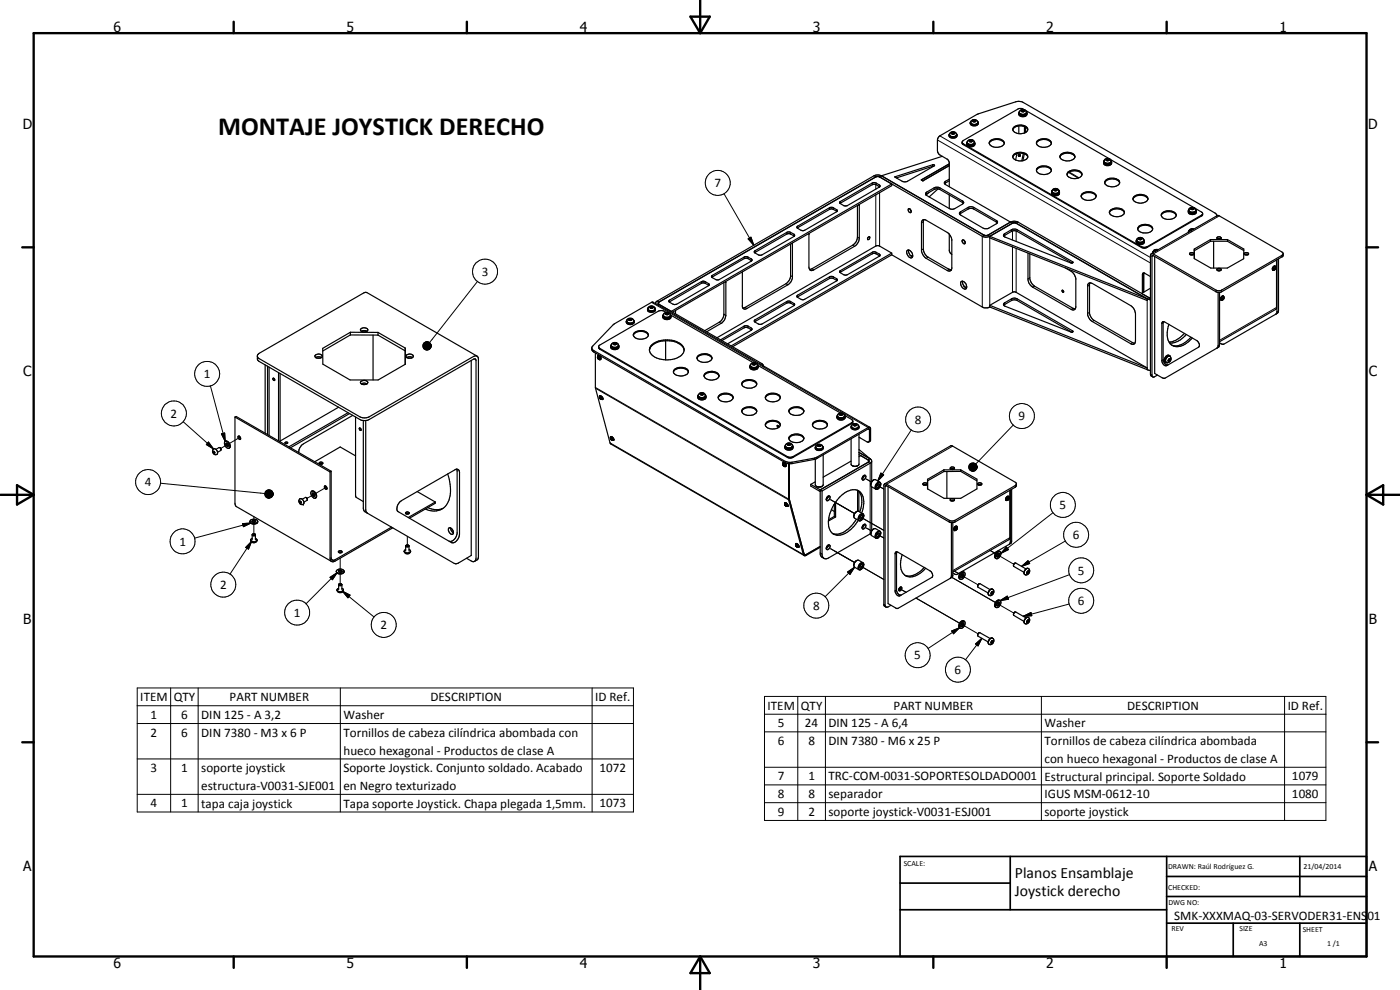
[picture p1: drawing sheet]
<svg xmlns="http://www.w3.org/2000/svg" width="420mm" height="297mm" viewBox="0 0 420 297" stroke-linecap="round" stroke-linejoin="round" font-family="sans-serif">
<defs><g id="words">
<text font-size="7.9" x="65.5" y="40.4">MONTAJE JOYSTICK DERECHO</text>
<g font-size="4.7">
<text x="304.6" y="263.5">Planos Ensamblaje</text>
<text x="304.6" y="268.9">Joystick derecho</text>
</g>
<g font-size="4.2">
<text x="34" y="9.6">6</text>
<text x="104" y="9.6">5</text>
<text x="174" y="9.6">4</text>
<text x="244" y="9.6">3</text>
<text x="314" y="9.6">2</text>
<text x="384" y="9.6">1</text>
<text x="6.8" y="38.7">D</text>
<text x="410.6" y="38.7">D</text>
<text x="7" y="112.9">C</text>
<text x="410.8" y="112.9">C</text>
<text x="7" y="187.1">B</text>
<text x="410.8" y="187.1">B</text>
<text x="7" y="261.4">A</text>
<text x="410.8" y="261.4">A</text>
<text x="34" y="290.4">6</text>
<text x="104" y="290.4">5</text>
<text x="174" y="290.4">4</text>
<text x="244" y="290.4">3</text>
<text x="314" y="290.4">2</text>
<text x="384" y="290.4">1</text>
</g>
<g font-size="3.9">
<text x="214.4" y="56.2">7</text>
<text x="144.6" y="82.8">3</text>
<text x="61.2" y="113.5">1</text>
<text x="51.2" y="125.3">2</text>
<text x="274.6" y="127.2">8</text>
<text x="305.7" y="126.1">9</text>
<text x="43.5" y="145.9">4</text>
<text x="318" y="152.8">5</text>
<text x="322" y="161.7">6</text>
<text x="53.8" y="163.7">1</text>
<text x="323.5" y="172.4">5</text>
<text x="66" y="176.7">2</text>
<text x="88.2" y="185.1">1</text>
<text x="244" y="183">8</text>
<text x="323.5" y="181.5">6</text>
<text x="114.2" y="188.8">2</text>
<text x="274.4" y="197.9">5</text>
<text x="286.5" y="202.2">6</text>
<text x="42.1" y="210.4">ITEM</text>
<text x="45.2" y="215.7">1</text>
<text x="52.1" y="210.4">QTY</text>
<text x="54.3" y="215.7">6</text>
<text x="60.4" y="215.7">DIN 125 - A 3,2</text>
<text x="68.9" y="210.4">PART NUMBER</text>
<text x="103.1" y="215.8">Washer</text>
<text x="129.2" y="210.4">DESCRIPTION</text>
<text x="178.6" y="210.4">ID Ref.</text>
<text x="230.3" y="212.9">ITEM</text>
<text x="240.4" y="212.9">QTY</text>
<text x="268.2" y="212.9">PART NUMBER</text>
<text x="338.3" y="212.9">DESCRIPTION</text>
<text x="386.5" y="213">ID Ref.</text>
<text x="45.2" y="221">2</text>
<text x="54.3" y="221">6</text>
<text x="60.4" y="221">DIN 7380 - M3 x 6 P</text>
<text x="103.1" y="221.1">Tornillos de cabeza cilíndrica abombada con</text>
<text x="233.4" y="218.2">5</text>
<text x="241.6" y="218.2">24</text>
<text x="248.7" y="218.2">DIN 125 - A 6,4</text>
<text x="313.4" y="218.3">Washer</text>
<text x="103.1" y="226.4">hueco hexagonal - Productos de clase A</text>
<text x="233.4" y="223.5">6</text>
<text x="242.6" y="223.5">8</text>
<text x="248.7" y="223.5">DIN 7380 - M6 x 25 P</text>
<text x="313.4" y="223.6">Tornillos de cabeza cilíndrica abombada</text>
<text x="45.2" y="231.6">3</text>
<text x="54.3" y="231.6">1</text>
<text x="60.4" y="231.7">soporte joystick</text>
<text x="103.1" y="231.7">Soporte Joystick. Conjunto soldado. Acabado</text>
<text x="179.9" y="231.6">1072</text>
<text x="313.4" y="228.9">con hueco hexagonal - Productos de clase A</text>
<text x="60.4" y="237">estructura-V0031-SJE001</text>
<text x="103.1" y="237">en Negro texturizado</text>
<text x="233.4" y="234.1">7</text>
<text x="233.4" y="239.4">8</text>
<text x="242.6" y="234.1">1</text>
<text x="242.6" y="239.4">8</text>
<text x="248.7" y="234.1">TRC-COM-0031-SOPORTESOLDADO001</text>
<text x="248.7" y="239.5">separador</text>
<text x="313.4" y="234.2">Estructural principal. Soporte Soldado</text>
<text x="313.4" y="239.4">IGUS MSM-0612-10</text>
<text x="387.7" y="234.1">1079</text>
<text x="387.7" y="239.4">1080</text>
<text x="45.2" y="242.2">4</text>
<text x="54.3" y="242.2">1</text>
<text x="60.4" y="242.3">tapa caja joystick</text>
<text x="103.1" y="242.3">Tapa soporte Joystick. Chapa plegada 1,5mm.</text>
<text x="179.9" y="242.2">1073</text>
<text x="233.4" y="244.8">9</text>
<text x="242.6" y="244.8">2</text>
<text x="248.7" y="244.9">soporte joystick-V0031-ESJ001</text>
<text x="313.4" y="244.9">soporte joystick</text>
<text x="352.4" y="276">SMK-XXXMAQ-03-SERVODER31-ENS01</text>
</g>
<g font-size="2.4">
<text x="271.2" y="259.7">SCALE:</text>
<text x="350.6" y="260.8">DRAWN: Raúl Rodríguez G.</text>
<text x="391.2" y="260.6">21/04/2014</text>
<text x="350.6" y="267">CHECKED:</text>
<text x="350.6" y="271.4">DWG NO:</text>
<text x="351.6" y="279.3">REV</text>
<text x="372" y="279.4">SIZE</text>
<text x="391" y="279.6">SHEET</text>
<text x="377.9" y="283.8">A3</text>
<text x="398.3" y="283.8">1 /1</text>
</g>
</g></defs>
<g fill="none" stroke="#000" stroke-width=".3">
<path d="M285.5 39.8l.7-.1 .3 .2a.57 .57 0 0 1-.5 .4 .57 .57 0 0 1-.5-.4zM291.3 36.7a1.2 1.2 0 0 0 2.1 0M292 36.1l.6-.1 .3 .2a.56 .56 0 0 1-.5 .4 .56 .56 0 0 1-.5-.4zM305.9 33.7a1.21 1.21 0 0 0 2.1 0M306.5 33.1a.58 .58 0 0 1 1 .3l-.7 .2zM217.3 58.1l8.9 15.5M261.8 54.9v.5M262.3 52.7l.5 .4M262.8 55.4v1.4M262.8 58.5v15.3M262.9 54.9v.5M263.9 55.5v.5"/>
<path d="M264 56v.1M264 57.8v16M264.5 52.7l-.5 .4M278.1 57.7v.5M279.9 49.4v.5M280.4 56.3v.6M281.3 42l64 36.9M282.1 56.3v.6M282.1 40.8l63.2 36.5M283.7 54.4v.5M285 40.4a1.18 1.18 0 0 0 2.1 0M289.1 43.1v.3"/>
<path d="M290.3 42.7a1.18 1.18 0 0 0 2.1 0M290.9 42.2a.61 .61 0 0 1 1 .2 .61 .61 0 0 1-1.1-.2zM306 46.3l.3 .3-.2 .3M315.8 57.4a1.2 1.2 0 0 0 2 0M316.3 56.8a.53 .53 0 0 1 .6-.2 .53 .53 0 0 1 .4 .5l-.7 .2-.3-.2zM320.7 51.7l2.8 1.7M320.9 51.6l2.9 1.7M331.4 48.4a1.2 1.2 0 0 0 2 0M331.9 47.8a.5 .5 0 0 1 .6-.2 .5 .5 0 0 1 .4 .5l-.7 .2-.3-.2zM223.3 77.1v.5M224.5 77.1v.5M224.5 71.7l.9-.5 .8 2.4z"/>
<path d="M225.5 77.7v.5M226.6 75.2v.5M236.1 69.7v.5M237.3 69.7v.5M237.6 73.1l.2 .1M238.3 70.3v.5M239.4 67.9v.4M249 62.3v.5M250.1 62.3v.5M251.1 62.9v.5M252.2 60.5v.5M255.9 73.6l.5 .3"/>
<path d="M257.3 71.1l.6 .4M257.6 61.5l.3 .1M261.8 75.7v.5M262.9 75.7v.5M263.9 76.2v.5M277.1 66.5l-.5 .4M277.1 74.7l-.5 .4M278.5 77.2l-.6 .3M288.3 63.5v.6M288.8 60.3v.4M290.5 62.2v.5M292.3 62.2v.5"/>
<path d="M295.3 70.6l-.5 .3v21.2M296.5 70.6l.5 .3v21.2M299 66.2v.4M301.5 70.1v.5M303.3 66.6l.6 .4M303.6 68.9v.5M303.9 69.3v2.7M303.9 74.1v13.6M305 69.3v3.1M305 74.5v13.2M305.3 68.9v.5M305.5 66.6l-.5 .4"/>
<path d="M321.9 78.5v.4M341.2 72.1a1.18 1.18 0 0 0 2 0M341.7 71.5a.52 .52 0 0 1 .6-.2 .52 .52 0 0 1 .3 .5l-.8 .1zM342.5 74v.3M344.2 74v.3M346.1 75.6v.2M346.1 76.7l-.4 .2M347.5 75h-.8l-.1 .2 .1 .2M356.8 63a1.21 1.21 0 0 0 2.1 0M356.8 69.5h.1M356.8 69.5l.1 .1M357.3 62.5a.51 .51 0 0 1 .6-.2 .51 .51 0 0 1 .4 .5l-.8 .1z"/>
<path d="M358.2 68.8a.45 .45 0 0 0-.6-.1 .45 .45 0 0 0-.1 .6M360.6 64.6v.2M365.9 64.8l-19.8 11.4M384.7 76.6v.5M143.3 84.5l-14.4 18.3M188.1 96.3a1.18 1.18 0 0 0 2.1 0M188.7 95.8l.2-.2a.41 .41 0 0 1 .5 0 .41 .41 0 0 1 .1 .5h-.7zM194.5 92.6a1.16 1.16 0 0 0 2 0M195.1 92h.8l.1 .3a.65 .65 0 0 1-1-.1zM195.5 90.7l65.1 37.6M197.2 90.3l.6 .3M197.8 91.3l-.4 .2"/>
<path d="M199.1 94.5a1.18 1.18 0 0 0 1 .7 1.18 1.18 0 0 0 1.1-.7M199.8 93.9l.8 .1a.49 .49 0 0 1-.5 .4 .49 .49 0 0 1-.4-.4zM200.9 90v.6M210.5 84.5v.5M211.7 84.5v.5M212.6 85.1v.5M213.8 82.6v.5M215.8 96.7l.6 .3M217.2 94.3l.6 .3M217.5 84.6l.3 .2M223.3 97.8v.5M223.6 92.2l.6 .3"/>
<path d="M224.5 97.8v.5M225.5 98.4v.5M226.6 96v.5M235.9 85.1l.5 .4M236.1 90.5v.4M237.3 82.7l.5 .3M237.3 90.5v.4M238.3 91.1v.4M239.4 88.6v.5M243.7 80.6l.5 .4M249 83.1v.5M250.1 83.1v.5"/>
<path d="M251.1 83.6v.5M252.2 81.2v.5M284.8 80.8l-.5 .4M301.5 90.8v.6M303.6 89.7v.5M305.3 89.7v.5M309.1 83.4l-.6 .3M310.5 85.9l-.6 .2M321.9 99.3v.3M322 92.5l-.5 .3M327 85.6l-.6 .3M327 93.7l-.6 .3"/>
<path d="M328.4 96.1l-.6 .4M343.2 82.2l-.4 .2M344.8 89.3l-.5 .4v21.2M349.1 96.9l-.4 .2M364.9 87v.5M366.6 87v.5M367.1 89a.66 .66 0 0 0-.5 1M382.6 80.4h.2l-.2 .5zM382.7 80l-.6 .3v.7M383.1 92.2l-17.1 9.9M383.7 93.3l-.5 .2M63.1 115.8l4.5 16.7"/>
<path d="M126.9 103.6l2.5 .2-2.5 .1zM126.9 103.9l2.5-.1-2.5 .4zM126.9 103.8h2.5M126.9 103.4l2.5 .4-2.5-.2zM126.9 104.2l2.5-.4-2.3 .6zM127.1 103.1l2.3 .7-2.5-.4zM127.1 104.4l2.3-.6-2.2 .8zM127.2 102.9l.3-.2 1.9 1.1zM127.2 102.9l2.2 .9-2.3-.7zM127.2 104.6l2.2-.8-1.9 1zM127.5 102.7l.2-.1 1.7 1.2zM127.5 104.8l1.9-1-1.7 1.1z"/>
<path d="M127.7 102.6l.2-.1 1.5 1.3zM127.7 104.9l1.7-1.1-1.5 1.2zM127.9 102.5h.3l1.2 1.3zM127.9 105l1.5-1.2-1.2 1.2zM128.2 102.5l.3 .1 .9 1.2zM128.5 102.6l.2 .1 .7 1.1zM128.7 102.7l.7 1.1zM128.9 102.8l.5 1zM129.1 103l.3 .8zM129.3 103.3l.1 .5zM129.4 103.8l-.9 1.2h-.3zM129.4 103.8l-.7 1.1-.2 .1z"/>
<path d="M129.4 103.8l-.7 1.1zM129.4 103.8l-.5 .9zM129.4 103.8l-.3 .7zM129.4 103.8l-.1 .5zM129.4 103.8v.3zM178.2 105.2v.4M178.7 116.2l58 33.5M178.7 116.5l58 33.5M179.4 107.2a.26 .26 0 0 1 .3 .2 .26 .26 0 0 1-.1 .3zM179.5 106.8l.6 .3v.7M180 104.5v.3M180 118.9l.5 .3 .3 .6"/>
<path d="M180.3 119.7v.1M180.4 119.6v.1M180.4 119.7l-.1 .1M180.4 119.6l-.4-.3 .3 .4M183.5 103.6a1.22 1.22 0 0 0 2.1 0M184.1 102.9l.9 .1a.49 .49 0 0 1-.5 .5 .49 .49 0 0 1-.4-.5zM209.6 118.7a1.21 1.21 0 0 0 2.1 0M210.1 118.1a.59 .59 0 0 1 1 .3l-.6 .1-.3-.1zM211.1 118.4h.1M225.2 109.6a1.18 1.18 0 0 0 2.1 0M225.8 109.1l.6-.2 .4 .3-.2 .3h-.5zM228.6 109.1l-.4 .2"/>
<path d="M339.9 102.8l-.6 .3M345.3 112.3l.4 .2M349.1 107.9l-.4 .3M350.7 107.8l.4-.2 .2 .1-.5 .8-.2-.1zM351.1 106.9a1.17 1.17 0 0 0-1.1 1.8M366 103.5l-.4 .2M55 126.5l9.1 8.2M62.6 132.6l1.5 2.1-2.2-1.3zM66.5 130.2l.9-.3 .2 2.6zM68.4 133.3l-2.2 1.2M71.8 131.3l-2.9 1.8M183.1 132.9l58 33.5"/>
<path d="M183.2 131.6l.5 .4zM183.3 131.2a.8 .8 0 0 1 .8 .8M235 139.3h.2l.2 .4h-.3zM235.1 138.9l.6 .3v.7M235.7 138.4v.4M235.7 133.7a1.15 1.15 0 0 0 1.1 .7 1.15 1.15 0 0 0 1-.7M236.3 137v.2M236.3 133.2v.1M236.4 133.1l.5-.1a.35 .35 0 0 1 .4 .4 .35 .35 0 0 1-.5 .2l-.5-.1zM237.7 138.7v.4M238 137v.2M244.4 137.5v.3"/>
<path d="M244.8 134.1a1.22 1.22 0 0 0 2.1 0M245.2 137.2v.3M245.4 133.5l.7-.1 .3 .4a.68 .68 0 0 1-1.1-.1zM251.4 124.7v.1a1.35 1.35 0 0 0 2 0v-.1M251.9 124.2a.46 .46 0 0 1 .6-.3 .46 .46 0 0 1 .2 .7l-.7-.1zM255.6 127.9a1.15 1.15 0 0 0 1 .6 1.15 1.15 0 0 0 1-.6M255.6 126.8v.3M256.1 127.4a.53 .53 0 0 1 .6-.2 .53 .53 0 0 1 .4 .4 .55 .55 0 0 1-.6 .2 .55 .55 0 0 1-.4-.4zM260.6 138.7l.5 .3v21.2M260.6 128.7l.3 .2M261.1 137.7l-.5 .3M261.3 132l-.4 .2"/>
<path d="M273.5 129l-10.1 15.3M285.9 133.9l-19.8 11.4M290.7 140l2.5 .1-2.5 .2zM290.8 139.7l2.4 .4-2.5-.1zM290.9 139.5l2.3 .6-2.4-.4zM291 139.3l.3-.2 1.9 1zM291 139.3l2.2 .8-2.3-.6zM291.3 139.1l.2-.1 1.7 1.1zM291.5 139l.2-.1 1.5 1.2zM291.7 138.9h.3l1.2 1.2zM292 138.9h.3l.9 1.2zM292.3 138.9l.9 1.2z"/>
<path d="M292.6 139.1l.6 1zM292.8 139.2l.4 .9zM292.9 139.4l.3 .7zM293.1 139.6l.1 .5zM304.1 127.5l-11.3 11.7M48.2 145l31.2 3.1M72.8 157.1l2.5-.2-2.2 1.1zM75.3 156.9l-16.9 4.6M76.2 155v1.8M76.2 157.3v3.1M79.4 148.1l2.5 .1-2.5 .1zM79.4 148.3l2.5-.1-2.4 .4z"/>
<path d="M79.4 148.2h2.5M79.5 147.8l2.4 .4-2.5-.1zM79.5 148.6l2.4-.4-2.3 .6zM79.6 147.6l2.3 .6-2.4-.4zM79.6 148.8l2.3-.6-2.1 .9zM79.8 147.4l.2-.2 1.9 1zM79.8 147.4l2.1 .8-2.3-.6zM79.8 149.1l2.1-.9-1.9 1.1zM80 147.2l.2-.1 1.7 1.1zM80 149.3l1.9-1.1-1.7 1.2zM80.2 147.1l.3-.1 1.4 1.2zM80.2 149.4l1.7-1.2-1.4 1.3z"/>
<path d="M80.5 147h.3l1.1 1.2zM80.5 149.5l1.4-1.3-1.1 1.3zM80.8 147h.3l.8 1.2zM81.1 147l.2 .1 .6 1.1zM81.3 147.1l.6 1.1zM81.5 147.2l.4 1zM81.7 147.4l.2 .8zM81.8 147.7l.1 .5zM81.9 148.2l-.8 1.2-.3 .1zM81.9 148.2l-.6 1.1-.2 .1zM81.9 148.2l-.6 1.1zM81.9 148.2l-.4 .9z"/>
<path d="M81.9 148.2l-.2 .8zM81.9 148.2l-.1 .6zM81.9 148.2v.3zM94.3 148.3l-2.2 1.2M97.7 146.3l-2.9 1.7M235.5 151.4l.5 .4zM235.6 151l.5 .3 .2 .5M249.2 149.9l7.3 4.2-6-3.5M258.1 155.1l7.1 4M260 143.7l1.6 1M260 158.4l1.6 .9M260 158.5l1.6 .8"/>
<path d="M260 143.8l1.6 .9M261.3 159.1l.3 .2M261.3 144.4l.3 .3M263.2 145.6l2 1.1M264.4 141.9l.8 .6-1.8 1.8zM266.1 145.8l-.5 .2M284.9 156.1v.5M286.6 156.1v.5M287.1 158.1a.64 .64 0 0 0-.6 .9M290.7 140.3l2.5-.2-2.4 .4zM290.7 140.1h2.5M290.8 140.5l2.4-.4-2.3 .7z"/>
<path d="M290.9 140.8l2.3-.7-2.2 .9zM291 141l2.2-.9-1.9 1.1zM291.3 141.2l1.9-1.1-1.7 1.2zM291.5 141.3l1.7-1.2-1.5 1.3zM291.7 141.4l1.5-1.3-1.2 1.3zM293.2 140.1l-.9 1.3h-.3zM293.2 140.1l-.6 1.2-.3 .1zM293.2 140.1l-.6 1.2zM293.2 140.1l-.4 1zM293.2 140.1l-.3 .8zM293.2 140.1l-.1 .6zM293.2 140.1v.3z"/>
<path d="M302.5 149.5h.3l-.3 .4zM302.7 149.1a.64 .64 0 0 0-.6 .3 .64 .64 0 0 0 0 .7M304.7 145.7v.5M316 153.8l-15.6 12.2M75.5 162.4l-.9 2.4-.9-.5zM75.5 162.4l-6.5 9.9M99 173.2l2.2-1.4-1.4 2.1zM101.2 171.8l-9.3 9.3M102.1 167.5v4.2M102.1 172.2v3.2M102.8 177.4l2.3 1.2-.7 .8zM102.8 177.4l9.5 7.7"/>
<path d="M122.2 160.9v2.8M238.8 163.7h.1M238.8 163.2a.84 .84 0 0 1 .8 .9M238.9 163.6l.3 .5zM246.2 165.9l.5 .3M249.2 164.6l7.3 4.2-7.2-4.2M254.4 171.6l2.1-1.4-1.4 2.1zM256.5 170.2l-8.9 8.9M258.1 169.8l7.1 4.1M263.2 160.3l2 1.1M269.1 177l-.5 .2M269.1 165.9l-.5 .3"/>
<path d="M269.9 176.5l2 1.2zM286 172.5l-.5 .3M286.4 171.4l1.6 .9M288.3 174.8l-2.6-1.6 13 7.6M288.7 172.7l-.2-.1 5 2.9M297.1 165.1l1.6 1M297.5 177.7l.4-.3 .2 .3-.5 .7-.2-.1zM297.9 176.8a1.19 1.19 0 0 0-1 1.8M299.4 166.5l-.2-.1 5 2.9M302 164.1l.7 .8-2.3 1.1zM303.1 161.3l-17.1 9.9M303.6 162.3l-.4 .3"/>
<path d="M306.6 169.9l1.9-1.7 .5 .9zM308.3 171.5l.2-.2a.42 .42 0 0 1 .4 .4 .42 .42 0 0 1-.3 .4h-.5zM308.6 170.6a1.18 1.18 0 0 0-1 1.8M319.7 162.3l-13.1 7.6M321 172.4l-20.9 7.8M265.2 181.4l.4 .2M277.6 181l-2.7-1.5 13.1 7.5M285.6 189.3l2.4-1-1.8 1.9zM288 188.3l-9.5 6.3M288.7 187.4l-.2-.2 5 3M292.8 193.2l1.9-1.7-1.2 2.3zM294.7 191.5l-4.9 6.5"/>
<path d="M297.5 192.4l.4-.2 .2 .1-.3 .7h-.4zM297.9 191.5a1.18 1.18 0 0 0-1 1.8M299.4 181.2l-.2-.1 5 2.8M300.1 180.2l2.2-1.3 .4 .9zM307.1 184.9l2.3-1.1 .3 .9zM308.3 186.2l.2-.2a.42 .42 0 0 1 .4 .4 .42 .42 0 0 1-.3 .4h-.5zM308.6 185.3a1.21 1.21 0 0 0-1 1.8M320.9 181.2l-13.8 3.7M41.2 206.4h148.9v37.2h-148.9zM41.2 211.8h148.9M41.2 217.1h148.9M51.2 206.4v37.2"/>
<path d="M59.5 206.4v37.2M102.1 206.4v37.2M177.7 206.4v37.2M229.4 209h168.5v37.2h-168.5zM229.4 214.3h168.5M229.4 219.6h168.5M239.4 209v37.2M247.7 209v37.2M312.5 209v37.2M385.5 209v37.2M41.2 227.7h148.9M41.2 238.3h148.9"/>
<path d="M229.4 230.2h168.5M229.4 235.5h168.5M229.4 240.8h168.5"/>
<circle cx="215.4" cy="54.9" r="3.7"/>
<circle cx="145.6" cy="81.5" r="3.8"/>
<circle cx="367" cy="89.6" r=".25"/>
<circle cx="62.1" cy="112.2" r="3.7"/>
<circle cx="52.2" cy="124.1" r="3.7"/>
<circle cx="275.5" cy="125.9" r="3.8"/>
<circle cx="306.7" cy="124.8" r="3.7"/>
<circle cx="44.4" cy="144.6" r="3.8"/>
<circle cx="287" cy="158.7" r=".25"/>
<circle cx="319" cy="151.5" r="3.7"/>
<circle cx="54.8" cy="162.4" r="3.8"/>
<circle cx="67" cy="175.4" r="3.8"/>
<circle cx="323" cy="160.5" r="3.8"/>
<circle cx="324.5" cy="171.1" r="3.8"/>
<circle cx="89.2" cy="183.8" r="3.8"/>
<circle cx="115.2" cy="187.5" r="3.8"/>
<circle cx="245" cy="181.7" r="3.8"/>
<circle cx="275.4" cy="196.6" r="3.7"/>
<circle cx="324.5" cy="180.3" r="3.8"/>
<circle cx="287.5" cy="200.9" r="3.8"/>
</g>
<g fill="none" stroke="#000" stroke-width=".35">
<path d="M285.2 39.8a.98 .98 0 0 1 1.3-.2 .98 .98 0 0 1 .3 1.3l-.3 .2a.92 .92 0 0 1-1.1-.1 .92 .92 0 0 1-.3-1zM285.7 39.8l-.1 .2 .7 .1M285.7 39.8v.3M286.2 39.7l.3 .2-.2 .2M286.2 39.7l-.5 .1M286.2 39.7v.3M291.2 36.9a1.43 1.43 0 0 0 2.4 0M291.4 36.5a1.13 1.13 0 0 1 1-.6 1.13 1.13 0 0 1 1 .6M291.4 36.5a.69 .69 0 0 0 .7 .9l1.1-.2 .2-.7M291.4 36.4l-.2 .5M292 36.1v.3M292.5 36v.4"/>
<path d="M292.5 36l.3 .2-.1 .3-.8-.1 .1-.3M292.5 36l-.5 .1M292.5 36.4h-.4M292.5 36.4l.1 .1M293.4 36.4a.95 .95 0 0 1-.1 1.2 .95 .95 0 0 1-1.2 .2l-.8-.4-.1-.6M304 38.9a2.65 2.65 0 0 1 4.4 0M305.8 37.8v2.3M305.8 34.1l.3 .4M305.8 34v.1M305.8 33.9l.8 .6 1-.1 .6-.5M306 33.4l-.2 .7 .3 .4M306 33.4a1.2 1.2 0 0 1 1.5-.5l.5 .5"/>
<path d="M306 33.4a.71 .71 0 0 0 .7 1M306.1 34.5l.6 .3 1.2-.3M306.1 34.5l.2 .1M306.9 33l-.4 .2 .2 .2 .4 .1 .3-.2-.1-.2M306.9 33l.4 .1M306.9 33.4h-.2M306.9 33v.4M307.3 33.1v.3h-.4M307.5 38v1.9M307.5 39.9l-1.8 .2M307.5 33a1.75 1.75 0 0 0-2.1-.2l-16.3 9.4-.4 .4v.5l54.3 31.3 1.2-.1 16.6-9.6 .1-.2-.1-.8-2.3-1.3M307.7 33.1l25.3 14.6"/>
<path d="M307.8 39.8a1.14 1.14 0 0 0 .6-1.3 1.14 1.14 0 0 0-1.2-.9 2.48 2.48 0 0 0-3.3 1.3 1.86 1.86 0 0 0 1.8 1.2M307.8 39.8l-.3 .1M307.8 38.1v1.7M307.9 34.5l-1.4 .2M308 33.4a.72 .72 0 0 1-.8 1M308 33.4l.2 1.1a1.35 1.35 0 0 1-1.4 .5 1.35 1.35 0 0 1-1-.9M308.2 34.1l-.3 .4M264 53.1h-1.2l-65 37.5-.2 .2 .2 .5M264 53.1l30.8 17.8 1 .3 1.2-.3M264 56l-1.5-.7-.7 .1-9.7 5.6M264 53.1l3.6 2.1M264.5 52.7a2.57 2.57 0 0 0-2.2 0l-65.1 37.6-.3 .3-.1 .5"/>
<path d="M264.5 52.7l31 18 1-.1 6.8-4M267.6 55.2v.5l-65.7 37.9M267.6 55.2l-66.1 38.2-3.7-2.1M268.5 53.1l11.5-3.7 .5 .3-8.3 4.8h-1.3zM276.6 54l.4 .2M277 54.2v.1M277.8 58.4l2.6-1.5 1.2-.2 7.5 4.3M277.9 58.5l-.1-.4 .3-.4 2.3-1.4 1.2-.1 7.4 4.2 .1 .6M277.9 58.5l7 4.1M278.8 57.7l-.9 .8M280.2 49.9l-11.2 3.5M281.5 56.7l-2.7 2.4"/>
<path d="M282.8 46.9l-18.3 5.8M284.8 40.6a1.44 1.44 0 0 0 2.4 0M284.9 54.2l-1.4 .9M284.9 49.1l-8.4 4.9 .5 .3M284.9 49.7l-7.9 4.6M284.9 53.8l-1.3 .7-.2 .3 .2 .4 19.7 11.4M284.9 56v-7.3l-.6-.9-2.2-1.3-.6-.7-.2-3.8 .5-1 11.4-6.7 12.5-3.9 1.5 .4 57.4 33.1 .6 .9M284.9 58.5v4.1M285 40.1a.8 .8 0 0 0-.1 1 .8 .8 0 0 0 .9 .3 .92 .92 0 0 0 1.1-.1 .92 .92 0 0 0 .1-1.2M286.2 40l-.5 .1M286.2 40l.1 .2M288.7 42.7l.4 .4 53.4 30.9 .8 .2 .9-.2 16.4-9.4 .3-.4"/>
<path d="M290.1 43.1l.3 .5 .5 .1M290.2 43.3l.1 .1M290.2 43l-.1 .1M290.2 42.9v.3M290.4 42.5a1.04 1.04 0 0 0 .6 1 1.04 1.04 0 0 0 1.2-.3l.2-.7M290.4 42.5l-.2 .1a1.2 1.2 0 0 0 1 1 1.2 1.2 0 0 0 1.3-.7M290.4 42.5v-.2a1.19 1.19 0 0 1 1.9 0l.1 .2M290.4 43.5l1 .3 .9-.3M291.1 43.8h.5M291.2 42l-.3 .2 .1 .3h.5l.3-.2-.1-.2M291.2 42.4l.5 .1M291.2 42l.5 .1"/>
<path d="M291.2 42.4l-.1 .1M291.2 42v.4M291.7 42.1v.3M292.4 42.5a1.18 1.18 0 0 1-.8 1.6 1.18 1.18 0 0 1-1.5-1M292.4 43.4l-.5 .3M292.5 43.3l.1-.2-.2 .3M296.9 43.1a2.7 2.7 0 0 1 4.5 0M297.3 42.2a2.73 2.73 0 0 1 4.1 .7 2.67 2.67 0 0 1-4.5 .1zM304 47.1a2.65 2.65 0 0 1 4.4 0M304.3 46.3a3 3 0 0 1 4.1 .5 2.02 2.02 0 0 1-2.7 1.5 1.35 1.35 0 0 1-1.5-1.8zM305.2 46.1l-.4 1.9M305.6 46.5l.2 .4"/>
<path d="M305.7 46.4l-.1 .1M305.8 46.4l.3 .1-.1 .4M305.8 46.4h-.1M305.8 46.9h.1M305.8 46.9h.2M305.8 46.4l-.2 .1M306 46.3l-.1 .6M306.1 46.9h-.1M307.1 46l-.4 2.3M307.4 46.1l-.4 2.1M311.1 50.9a1.89 1.89 0 0 0 2.4 1.5 2.05 2.05 0 0 0 2-1.3M311.1 50.9a2.72 2.72 0 0 1 4.4 0v.3"/>
<path d="M311.1 42.8a2.93 2.93 0 0 1 4.4 0v.3M311.1 42.8v.3M311.1 51a2.97 2.97 0 0 1 4.4 0M311.4 42.2a2.71 2.71 0 0 1 4.1 .7 2.62 2.62 0 0 1-4.4 .1zM315.6 57.8v.2M315.6 58a1.57 1.57 0 0 0 2.1 .2M315.6 57.7v.1M315.6 57.6l.1 .1a1.59 1.59 0 0 0 2.2 0l.1-.1M315.8 57.1l-.2 .8M315.8 57.1a1.1 1.1 0 0 0 .6 1 1.1 1.1 0 0 0 1.2-.2l.2-.8M315.8 57.1a1.17 1.17 0 0 1 2 0M315.9 58.2l1.4 .2"/>
<path d="M316.6 56.7l-.3 .2 .1 .2 .5 .1 .3-.2-.1-.2M316.6 56.7l.5 .1M316.6 57.1h-.1M316.6 56.7v.4M316.6 57.1h.5M317.1 56.8v.3M317.7 58.2l-.2 .1M317.8 57.1l.2 .3a1.24 1.24 0 0 1-.7 1.3 1.24 1.24 0 0 1-1.5-.2l-.2-.7M318 58l-.3 .2M318 57.8l-.2 .3M318.1 47.1a2.76 2.76 0 0 1 4.5 0M318.5 46.3a2.96 2.96 0 0 1 4.1 .5 2.02 2.02 0 0 1-2.7 1.5 1.35 1.35 0 0 1-1.6-1.8z"/>
<path d="M320.2 52.4a2.68 2.68 0 0 1 4.5 0M320.4 51.7a3.1 3.1 0 0 1 4.2 .2 1.59 1.59 0 0 1-1.9 1.7 2.05 2.05 0 0 1-2.5-1.4zM324.5 58.9a2.74 2.74 0 0 1 4.5 0M324.8 58.1a3 3 0 0 1 4.2 .5 1.73 1.73 0 0 1-2.1 1.5 1.77 1.77 0 0 1-2.4-1.4zM331.2 48.8v.1M331.2 48.8a1.24 1.24 0 0 0 1.2 .9 1.24 1.24 0 0 0 1.2-.9M331.2 48.9l.5 .4M331.2 48.6v.2M331.2 48.6a1.43 1.43 0 0 0 2.3 .1l.1-.1M331.4 48.1a.91 .91 0 0 0 .4 1 .91 .91 0 0 0 1.1-.1l.5-.4v-.5M331.4 48.1l-.2 .8M331.5 54.9a2.72 2.72 0 0 1 4.5 0"/>
<path d="M331.7 49.3l1 .1M331.9 54a3.2 3.2 0 0 1 4 .4 1.59 1.59 0 0 1-1.9 1.6 1.97 1.97 0 0 1-2.5-1.4zM332.3 47.7l-.3 .2 .1 .2 .8-.1-.2-.2M332.3 47.7l.4 .1M332.3 48l-.2 .1M332.3 47.7v.3M332.3 48l.4 .1M332.7 47.8v.3M333 47.7l.4 .4M333 47.7a1.1 1.1 0 0 0-1.6 .4M333.1 47.8l25.3 14.6M333.2 49.3l-.5 .1"/>
<path d="M333.4 48.1l.2 .8M333.6 48.6v.2M333.6 48.9l-.4 .4M333.6 48.8v.1M340 59.8a2.69 2.69 0 0 1 4.5 0M340.2 59.1a2.85 2.85 0 0 1 4.3 .4 2.03 2.03 0 0 1-2.7 1.4 1.36 1.36 0 0 1-1.6-1.8zM225.6 78.3l-.1-.1a2.12 2.12 0 0 0-1.8-.7l-10.1 5.7M226.4 75.4l9.9-5.8h.8l1.4 .9-.2 .5-9.8 5.5h-.9l-1.1-.7zM237.3 73.2v9.8l-.5 1.2-.9 .9-12.3 7.1-.7 .2M237.8 72.9v10.4l-.4 1.3-1 .9-12.2 7a.81 .81 0 0 1-.9 .2 .81 .81 0 0 1-.5-.7v-10.4M238.4 70.9l-1.3-.8h-.8l-9.8 5.7M242.8 70v10.2l.2 .7"/>
<path d="M251.2 63.5l-9.7 5.6-.8 .1-1.4-.8M251.2 63.5l-1.3-.8h-.8l-9.8 5.7M251.2 63.5v-.5l-1.1-.7-1-.1-9.7 5.7-.2 .2 .1 .3M252.1 60.5l9.7-5.6h1.1l1.2 .8-.2 .4-9.7 5.7-1-.1-1.1-.7zM257.3 61.6v9.5a3 3 0 0 1-1.4 2.5l-12.9 7.3M257.8 61.3l.1 10.2-.5 1.5-1 .9-12.2 7.1-.7 .2-.5-.3M260.5 71.2l.3-.2a.43 .43 0 0 1 .1 .6 .43 .43 0 0 1-.5 .2zM264 76.8l-1.3-.7h-.8l-9.8 5.6M267.6 76.5l27.2 15.6 .7 .3 1.5-.3M267.6 75.9l-3.8-2.2h-.8l-47.8 27.6M267.6 75.9v.6M267.6 76.5l-47.8 27.6"/>
<path d="M267.6 75.9l-48.2 27.9M272.3 75.1a1.43 1.43 0 0 1 1.6 1.9 .61 .61 0 0 1-.6 .4 .61 .61 0 0 1-.6-.4l-.6-1.1zM272.7 75a1.82 1.82 0 0 0 1.2 2M273.1 62.7l.4 .7M273.1 62.7l-.3-.1a.61 .61 0 0 0-.1 .8 .61 .61 0 0 0 .7 .3l.1-.3M273.2 76.6l.7 .3M277.3 65.9l7 3.8a3.3 3.3 0 0 1 1.4 2.2v8.7l-.2 .4M277.3 65.9l-.7 .7v8.8a3.6 3.6 0 0 0 1.3 2.1l6.6 3.8h.6l.4-.3M277.3 65.9l-.2 .6v8.2a3.2 3.2 0 0 0 1.4 2.5l7 3.8M284.9 70.2v5l.2 .7 .6 .4M288 63.8l2.5-1.6 1.3-.1 7.2 4.1 .4 .5-.4 .4-2.4 1.4-1.1 .1-7.2-4.1-.3-.2zM288 64.3l2.8-1.7h1.2l7.3 4.3"/>
<path d="M288.9 72a.78 .78 0 0 1 .6 1.2l-.3-.1a.7 .7 0 0 1-.3-1.1zM289.1 61l-2.9 1.7-1.3-.1M289.3 72.1l.3 .6M297 70.9l7-4h.8l39.5 22.8M297 70.9v.5l47.3 18.8v-.5M297 70.9l47.3 18.8M301.2 70.4l.2-.2a4.8 4.8 0 0 1 3.4-1.5l17.1 9.8 .1 .3-.6 .1-19.9-7.8-.4-.4zM301.2 70.9l2.4-1.5 1.2-.1 16.9 9.6M303.3 66.6a2.57 2.57 0 0 1 2.2 0l39.3 22.7M308.5 75.9v8.1l.7 1.5 .7 .6 11.6 6.7a.85 .85 0 0 0 1.4-.6v-8.7l-.5-1.2a5.3 5.3 0 0 0-2.7-1.9M309.1 76.2v7.5a3.6 3.6 0 0 0 1.4 2.2l11.5 6.6 .7 .2M332.9 63.8a2.72 2.72 0 0 1 4.5 0"/>
<path d="M333.3 63a2.77 2.77 0 0 1 4.2 .8 2.67 2.67 0 0 1-4.6 0zM341 72.6l1 .6 .7-.1M341 72.3l.2 .5M341.2 71.8l-.2 1.1a1.31 1.31 0 0 0 1.4 .5 1.31 1.31 0 0 0 1-1M341.3 71.6a1.03 1.03 0 0 1 1.2-.3 1.03 1.03 0 0 1 .6 1.1 1.13 1.13 0 0 1-1.1 .4 1.13 1.13 0 0 1-.8-.9zM341.4 68.7a2.72 2.72 0 0 1 4.5 0M341.7 73.1h1M341.8 67.9a2.98 2.98 0 0 1 4.1 .6 1.53 1.53 0 0 1-1.7 1.4h-1a1.48 1.48 0 0 1-1.7-1.6zM342.1 71.4l-.4 .2 .2 .2M342.1 71.4l.4 .1M342.1 71.8h-.2M342.1 71.4v.4"/>
<path d="M342.1 71.8h.4M342.5 71.5l.1 .2-.3 .2-.4-.1M342.5 71.5v.3M343.2 71.8l.2 .8M343.4 72.3v.3M343.4 72.6l-.7 .5M343.4 72.3a1.5 1.5 0 0 1-2.3 .1M345.5 76.1l20-11.5 19.2 11 .4 .4-.2 1-18.3 10.5-.7 .3-1-.3-18.9-10.9-.2 .1-.1 36 .5 .5 1.2-.7M345.9 75.8v.1M346.1 75.4l-.2 .4M346.5 76.9v35.2l2.3 1.3 .9 .1 15.5-9.1M346.8 75.1l-.1 .2 .1 .1"/>
<path d="M346.8 75.1v.3M347.2 75l.2 .1M347.2 75l-.4 .1M347.2 75v.1M347.6 74.9a1.04 1.04 0 0 0-1.5 .9M348.5 64.6a2.74 2.74 0 0 1 4.5 0M348.7 64a2.7 2.7 0 0 1 4.3 .6 2.65 2.65 0 0 1-4.5 0zM356.6 63.4l.2 .4M356.6 63.2a1.43 1.43 0 0 0 2.4 0M356.7 63.6l.4 .4 .7 .1 1-.2M356.8 62.8l-.2 .3a1.24 1.24 0 0 0 .7 1.3 1.24 1.24 0 0 0 1.5-.3 1.15 1.15 0 0 0-.4-1.7 1.15 1.15 0 0 0-1.6 .8 1.1 1.1 0 0 0 1.1 .6 1.1 1.1 0 0 0 .9-.9v-.1M356.8 69.3v.3"/>
<path d="M357.1 76.4a.56 .56 0 0 1 .3-.7 .56 .56 0 0 1 .7 .2l.2 .2-.1 .3M357.1 76.4h1.1M357.2 76.4l.5-.2 .5 .2M357.5 68.8l-.1 .3 .2 .1M357.5 68.8v.4M357.6 64.1h.5M357.7 62.7l.4 .1M357.7 62.4l-.3 .1 .1 .3 .8-.1-.1-.3M357.7 62.4h.5M357.7 62.7l-.1 .1M357.7 62.4v.3M358 68.7l.1 .2"/>
<path d="M358 68.7l-.5 .1M358 68.7v.3M358.2 62.4v.4M358.4 68.7h-.2a1.2 1.2 0 0 0-1.6 1M358.8 63.8l-.2 .2M358.9 63.7l-.1 .1M359 63.6l-.2 .3M359 63.4v.2M363.3 71.9l-4.9 2.8v2.9l5 2.8h4.9l4.9-2.8 .1-2.9-4.9-2.8M363.3 72.4l-4.9 2.8M363.3 71.9v.5M363.3 71.9h5.1"/>
<path d="M363.3 72.4h5.1M364.2 72.4v8M365.3 71.2a.72 .72 0 0 1 1.2 .3l-.5 .3h-.5zM365.3 71.7h1M368.4 71.9v.5M368.4 72.4l4.9 2.8M373.5 75.9a.71 .71 0 0 1 1.2 .4l-1 .2-.3-.2zM373.5 76.4l.5-.2 .6 .2M382.7 79.9a.77 .77 0 0 0-.7 1.2M382.7 79.9l.2 .4M382.7 79.9a.71 .71 0 0 0-.7 .2 .71 .71 0 0 0-.1 .8M383.1 78v14.6l-17.1 9.9"/>
<path d="M383.2 78v15.7l-.3 .5M383.7 77.7v15.6l-.1 .5-.7 .4M385.1 76.2l-.4 .4-18.3 10.6h-.5h-.7l-19.1-11h-.6l-.2 .5v35.6v.3l.6 .5M105.1 99.7l-8.3 4.8 .1 4.8 8.2 4.7h8.4l8.1-4.7v-4.9l-8.2-4.7M105.1 99.7h8.3M105.1 99.7v.8M108.3 98.7a1.33 1.33 0 0 1 2.1 .4 1.36 1.36 0 0 1-2.2-.1zM108.4 99.4l.6-.2 1.1 .2M113.4 99.7v.8M188.2 96.1a.66 .66 0 0 0-.1 .8 .66 .66 0 0 0 .8 .2l1-.1 .4-.4M188.2 96a1.21 1.21 0 0 1 1.9-.1 .91 .91 0 0 1-.3 1.1 .91 .91 0 0 1-1.1 0l-.6-.4zM188.8 95.7v.3"/>
<path d="M189.3 96l-.5 .1M189.3 96l.1 .1M189.3 95.6l.3 .2-.6 .3-.3-.1 .1-.3M189.3 95.6l-.5 .1M189.3 95.6v.4M190.1 96.1a.87 .87 0 0 1 .1 1 .87 .87 0 0 1-1.1 .3l-.9-.3-.3-.7M190.3 99.9a2.91 2.91 0 0 1 4.3 .4 1.6 1.6 0 0 1-2 1.5 2.06 2.06 0 0 1-2.5-1.4zM194.3 93a1.59 1.59 0 0 0 2.4 0M194.5 92.4l-.1 .1a1.21 1.21 0 0 0 .7 1.3 1.21 1.21 0 0 0 1.5-.5l.1-.5-.2-.4M194.6 92.2a1.03 1.03 0 0 1 1.3-.4 1.03 1.03 0 0 1 .6 1.2 1.05 1.05 0 0 1-1.3 .4 1.05 1.05 0 0 1-.6-1.1zM195.2 92v.4l.5-.1M195.7 91.9l.2 .2v.3l-.8-.1 .1-.3"/>
<path d="M195.7 91.9l-.5 .1M195.7 91.9v.4M195.7 92.3l.1 .1M196.7 92.8v.2M197.8 91.3l30.8 17.8 .5 .7M199 95.1l.2 .3M199 94.9l.1 .3M199 94.5v.9a1.59 1.59 0 0 0 2.3 0l-.1-.9M199.1 94.4l.4 .8M199.1 94.3v.1M199.2 95.4l.4 .1M199.6 95.5h1"/>
<path d="M200 93.7l-1.4-.5-1 .1-17.8 10.3-.1 .8 .3 .4 56.7 32.6 1.3-.2 17.7-10.2 .2-.3v-.6l-2.3-1.4M200 93.7l.9 .3 .3 .5M200 93.7l-.7 .3-.3 .5M200 93.9l-.3 .2 .1 .2 .5 .1 .3-.2-.1-.3M200 93.9h.5M200 94.2l-.1 .2M200 93.9v.3M200 94.2l.4 .1M200.5 93.9v.4M201.1 95.4l-.5 .1M201.2 94.3v.1M201.2 94.4a1.26 1.26 0 0 1-1 .9 1.26 1.26 0 0 1-1.2-.6"/>
<path d="M201.3 94.5l24.8 14.3M201.3 94.7a1.54 1.54 0 0 1-1.8 .5M201.3 95.1l-.2 .3M201.3 94.9l-.1 .3M202.8 93.1l-.1 1M212.8 85.6l-1.3-.7h-.8l-9.8 5.7M212.8 85.6v-.4l-1.1-.7h-1.2l-9.6 5.5-.2 .3 .1 .3M212.8 85.6l-9.7 5.7h-1.1l-1.2-.7M213.6 82.7l9.9-5.7h.8l1.4 .9-.2 .5-9.8 5.5h-.8l-1.1-.6-.3-.3zM217.2 84.8v9.8l-.1 .6-1 1.4-4.6 2.6M217.8 84.5v10.1a3 3 0 0 1-1.4 2.4l-4.4 2.6M225.6 99l-1.1-.7-.8-.1-7 4"/>
<path d="M225.6 99l-7.3 4.2M225.6 99l.1-.2-.2-.4a2.1 2.1 0 0 0-2.2-.6l-7.1 4.2M226.5 96.1l9.8-5.7h.8l1.3 .7-.1 .6-9.8 5.6h-.8l-1.1-.7-.3-.3zM238.4 91.6l-1.3-.8h-.8l-9.8 5.8M251.2 84.2l.1-.3-.2-.3-1.2-.6h-.8l-9.7 5.6-.2 .2 .1 .4M251.2 84.2l-1.3-.7h-.8l-9.8 5.7M251.2 84.2l-9.9 5.7h-.7l-1.3-.7M252.1 81.3l9.8-5.7h.8l1.4 .9-.2 .4-9.6 5.5h-1.1l-1.1-.7zM284.6 80.7l.8 .3M288.4 84.5a1.42 1.42 0 0 1 1.5 .6 1.42 1.42 0 0 1-.1 1.6 1.58 1.58 0 0 1-1.4-2.2zM288.9 84.4a1.87 1.87 0 0 0 1.2 2M289.3 85.9l.8 .4"/>
<path d="M297 92.1l48.3 19.1M297 91.6v.5M297 91.6l47.3 18.8M297 91.6l7-4h.8l39.5 22.8M301.2 91.1l2.8-1.6 1.3 .2 16.6 9.6 .1 .2-.5 .2-20-7.9-.4-.4zM301.2 91.6l2.6-1.6h1.2l16.7 9.7M318.8 87.1a.3 .3 0 0 1 .4 .2 .3 .3 0 0 1-.2 .4zM318.8 87.1h.1M327.1 84.9l.7 .1 11.5 6.7a3.2 3.2 0 0 1 1.5 2.4v8.2l-.2 .7M327.1 84.9l-.4 .1-.3 .6v8.8a3.3 3.3 0 0 0 1.4 2.1l11.5 6.6 .8 .2 .5-.3M327.1 84.9l-.1 .4v8.7l.7 1.5 .4 .5 12.5 7M343.3 81.9l-.1 5.8"/>
<path d="M344.3 89.7l1 .2M344.8 89.3l.5 .2M345.3 86.5l-2.7 1.6 2.2 1.2M345.3 83l-1.9-1.1-.5 .2-.1 5.8M348.9 96.6h.6l9.6 5.6a1.42 1.42 0 0 1 .6 2l-9.6 5.5a1.54 1.54 0 0 1-1.4-1.3v-11.5zM349.2 96.5l-.1 11.4a1.52 1.52 0 0 0 1.5 1.6M350.8 97.4v-.1a5.7 5.7 0 0 0 .7 6.2 4.4 4.4 0 0 0 5.5-1.2l.8-.9M365.2 80.8l.1-.1a.68 .68 0 0 1 .7-.2 .68 .68 0 0 1 .5 .5 .75 .75 0 0 1-1.3-.1zM365.3 81.2h1M365.6 87.8v15.9l-.4 .7M366 87.8v15.7l-.2 .6-.6 .3M366.6 90h.1"/>
<path d="M366.6 90a.66 .66 0 0 1 .5-1.1 .67 .67 0 0 1 .1 .9 .67 .67 0 0 1-.7 .3M366.6 90h.2M367 89.6l.1 .1M367 89.6l-.1 .1M367.1 89.5l-.1 .1M367.1 89.4l-.2 .3h.2M367.1 89.4v.3M367.2 88.9l.1 .3M367.2 88.9a.81 .81 0 0 0-.7 1.2M367.2 88.9a.77 .77 0 0 0-.8 .3 .77 .77 0 0 0 .1 .9M382 81v.1M382.1 81h.1"/>
<path d="M382.4 81l-.4 .1M382.5 80.7h.2M382.6 80.6l.1 .1M382.6 80.6l-.1 .1M382.6 80.4v.2M382.7 80l-.6 .3v.7M382.7 80h.1M382.7 80.4l.1 .1M382.7 80l.2 .3M382.8 80.5l-.1-.1-.2 .3M382.8 80.5l-.1 .2M382.9 80.3a.58 .58 0 0 1-.8 .7"/>
<path d="M382.9 94.2l-15.6 9.1h-.6l-.7-.4M77.2 106.9l.6 .7 30.2 17.5a3.1 3.1 0 0 0 2.8 0l31.3-18.2 1-.1 .4 .4 .1 59.9-.2 .7-1 .6M79.6 109.5v20.5M80.3 109.9v20.5M80.8 110.2v20.4M81.9 113.5a.36 .36 0 0 1 .5 .2 .36 .36 0 0 1-.2 .5l-.3-.4zM83.6 111.8v20.5M84.1 112.1v20.4M94.6 106.6a1.32 1.32 0 0 1 2.1 .3l-.5 .5-1 .1-.6-.3zM94.8 107.3l.6-.2 1.1 .2M105.1 100.5h8.3M105.1 100.5l-8.3 4.8"/>
<path d="M108.3 114.5a1.29 1.29 0 0 1 2.1 .3 1.24 1.24 0 0 1-2.2-.2zM108.4 115.2l.9-.3 .8 .3M112 100.5v13.5M113.4 100.5l8.2 4.8M122 106.6a1.13 1.13 0 0 1 1.1-.4 1.13 1.13 0 0 1 .9 .9l-.5 .3a1.5 1.5 0 0 1-1.6-.3zM122.1 107.3l.6-.2 1.1 .2M141.4 108.2v58.5l-4 2.3h-1.1l-26-15M143.2 106.8l-33.4-19.1-.6 .2-31.4 18.1-.5 .5-.1 1.3 .6 .7 30.2 17.4a3.1 3.1 0 0 0 2.8 0l31.3-18.2h.6l.2 .5v59.3a.88 .88 0 0 1-.5 .9 .88 .88 0 0 1-1-.1l-1.4-.8M177.6 104.6l.6 .6 57.5 33.2 1.7 .3 7.6-1.4 15.6-9 .4-.1 .3 .3v3.6l-.6 .5M178.7 105.9v10.3l4.5 16.9 58.1 33.6M179.4 106.9l-.1 .2M179.4 107.3l.2-.1 .1 .4z"/>
<path d="M179.5 106.7a.75 .75 0 0 1 .8 .4 .75 .75 0 0 1-.1 .8M179.6 107.3v.1M179.6 107.4h-.2M179.6 107.4l.1 .1M179.7 104.1l.3 .4 56.7 32.7 1.3-.2 17.6-10.2 .3-.4M179.8 107.9h.4M179.9 119l.3-.1 .4 .3M179.9 119a.68 .68 0 0 0 .7 .8M179.9 118.8a.75 .75 0 0 1 .8 .3 .75 .75 0 0 1 .1 .8l-.2-.1M180 106.8l-.3-.1a.62 .62 0 0 0-.4 .6 .62 .62 0 0 0 .6 .6 .46 .46 0 0 0 .4-.4 .46 .46 0 0 0-.3-.5l-.3-.2-.3 .1M180 119.5h.3l-.1 .2M180 119.5l.2 .2"/>
<path d="M180.1 118.7l-.2 .3M180.1 107l.1 .8M180.2 119.4l-.2 .1M180.2 118.8l.4 .3M180.2 107.9h.1M180.3 119.6l-.1 .1M180.6 119.2l.2 .3-.2 .3M180.6 119.1l.3 .6M180.9 119.8h.1M183.3 104.1l.7 .5M183.3 103.8a1.47 1.47 0 0 0 2.4 0M183.5 103.5v.3l.3 .4"/>
<path d="M183.5 103.3l-.2 1.1a1.58 1.58 0 0 0 2.4 0l-.2-1.1M183.5 103.4a1.13 1.13 0 0 1 1-.7 1.13 1.13 0 0 1 1 .7M183.9 104.3l.2 .1M184 104.6h.3M184.4 102.9l-.3 .2 .1 .3M184.4 102.9l.5 .1M184.4 103.3l-.2 .1M184.4 102.9v.4M184.4 103.3h.4M184.9 103v.3l-.7 .1M184.9 103v.3M185.6 103.5a.96 .96 0 0 1-1.3 .8"/>
<path d="M185.7 104a1.25 1.25 0 0 1-1.7 .6M190.1 100.6a2.73 2.73 0 0 1 4.5 0M194.9 105.1a4.7 4.7 0 0 1 4.9-2.9 5.4 5.4 0 0 1 5.5 2.6v.3M195.4 103.7a7.4 7.4 0 0 1 9.4-.1 2.31 2.31 0 0 1-1.5 3.8 6.9 6.9 0 0 1-8.2-1.5l-.2-1zM199.8 102.2v5.8M202.1 111.6a2.77 2.77 0 0 0 4.5 .2 1.57 1.57 0 0 0-1.9-1.6 2.05 2.05 0 0 0-2.6 1.4M202.2 111.4a2.79 2.79 0 0 1 4.4 .2M209.2 107.6a2.69 2.69 0 0 1 3.9-.8l.5 .8M209.4 106.9a2.7 2.7 0 0 1 4.3 .5 2.69 2.69 0 0 1-4.2 .7l-.3-.6zM209.5 119v.2M209.5 118.9a1.47 1.47 0 0 0 2.3 0M209.5 119.2l.2 .3"/>
<path d="M209.6 118.4l-.1 .3a1.24 1.24 0 0 0 .6 1.3 1.24 1.24 0 0 0 1.5-.2l.3-.8M209.7 119.5l.4 .2M209.8 118.2a.98 .98 0 0 1 1.3-.4 .98 .98 0 0 1 .4 1.4 1.3 1.3 0 0 1-1.9-.4zM209.9 119.5l.2 .2M210.1 119.7h1M210.4 119.7h.5M210.5 118l-.3 .2 .1 .2 .8-.1-.1-.2M210.5 118l.5 .1M210.5 118.3l-.1 .1M210.5 118v.3M210.5 118.3l.4 .1M211 118.1v.3"/>
<path d="M211.3 112.9a2.68 2.68 0 0 1 4.5 0M211.4 119.5l-.3 .2M211.5 112.2a2.91 2.91 0 0 1 4.3 .4 1.88 1.88 0 0 1-2.4 1.4 1.66 1.66 0 0 1-2-1.6zM211.7 118.4l.1 .3-.1 .6M211.7 119.3l-.6 .4M211.7 119.4l-.1 .1M211.8 118.9l.1 .2M211.9 119.1l-.2 .3M215.6 119.2a2.86 2.86 0 0 1 4.4 .2M215.7 118.7a2.89 2.89 0 0 1 4.3 .4 1.88 1.88 0 0 1-2.4 1.5 1.57 1.57 0 0 1-2-1.7zM222.6 115.3a2.74 2.74 0 0 1 4.5 0M222.8 114.6a3 3 0 0 1 4.3 .4 1.47 1.47 0 0 1-1.6 1.5 2.23 2.23 0 0 1-2.9-1.2z"/>
<path d="M225.1 110.2v-.2l.1 .4M225.2 110.3l1.1 .4 .9-.3M225.2 109.4l.2-.2a1.19 1.19 0 0 1 1.8 0l.1 .2M225.2 109.4a1.04 1.04 0 0 0 .6 1 1.04 1.04 0 0 0 1.1-.2l.3-.2 .1-.6M225.2 109.4a1.18 1.18 0 0 0 .8 1.6 1.18 1.18 0 0 0 1.5-1M225.4 110.4l.9 .3 .7-.2M226.1 109.3l.5 .1M226.1 109l-.3 .1 .6 .4 .3-.2-.1-.3M226.1 109h.5M226.1 109.3l-.1 .1M226.1 109v.3M226.6 109v.3"/>
<path d="M227.3 109.4l.1 .3a1.29 1.29 0 0 1-1 .8 1.29 1.29 0 0 1-1.2-.5l-.1-.1M227.4 109.6l24.8 14.3M227.4 109.9l.1 .1M227.4 110.2v.2M227.4 109.9v.3M227.5 110l-.3 .5M229.7 119.4a2.74 2.74 0 0 1 4.5 0M230.1 118.5a3.2 3.2 0 0 1 4 .4 1.59 1.59 0 0 1-2 1.7 1.97 1.97 0 0 1-2.4-1.5zM344.3 110.4v.5M350.6 108.2l.2 .3 .3-.3M350.8 108.1l-.2 .1M350.8 108.1l.3 .1"/>
<path d="M350.9 107.7l-.1 .4M351 107.7l.2 .1M351.1 106.7a1.11 1.11 0 0 0-1.7 1.1v.6l.4 .4M351.2 107.8l-.1-.2-.5 .6M351.2 107.8l-.1 .4M351.3 107.1l-.2-.3a1.25 1.25 0 0 0-1.3 .6 1.25 1.25 0 0 0 .2 1.4 1.14 1.14 0 0 0 1.3-.5 1.14 1.14 0 0 0-.3-1.5 1.15 1.15 0 0 0-1.1 .7 1.15 1.15 0 0 0 .1 1.2l.3 .1M355.5 100a7.6 7.6 0 0 1-4.7 2.7M356 100.4a6.5 6.5 0 0 1-4.9 2.6M357.4 101.2a5.6 5.6 0 0 1-5.7 2.3M64 135.6l.1-.2 .3 .1 .1 .4-.1 .2-.3-.2M64 135.6l.1 .3M64 135.6l.2-.2 .1 .4"/>
<path d="M64.1 134.7a1 1 0 0 1 1 .5 1 1 0 0 1-.1 1.2 1.02 1.02 0 0 1-1.1-.5 1.02 1.02 0 0 1 .2-1.2zM64.3 135.8h.2M64.3 135.8l-.2 .1M65.9 134.3l-1.1 .5M65.9 134.3l.2 .1M66 134.3l.2 .2M66.2 134.5l.1 .3M66.2 134.5v.7l-.9 .5M67.5 132.5a1.18 1.18 0 0 1 1.4 .5 1.18 1.18 0 0 1-.2 1.5 1.41 1.41 0 0 1-1.2-2zM67.8 132.4h-.2M67.8 132.4a1.63 1.63 0 0 1 1.2 1.7M67.9 133.1l.2 .6 .4 .2"/>
<path d="M68 133a.53 .53 0 0 0-.1 .6 .53 .53 0 0 0 .6 .3M68 133l-.2 .1M68 133l.4 .3 .1 .6M69 134.2l-.3 .3M70.5 125.1l.4-.1 28.5 16.4M70.5 125.1l28.5 16.5M70.5 125.1v25.9l.2 .7 28.8 16.7M71.5 130.9a.55 .55 0 0 1 .6 .3 .55 .55 0 0 1-.1 .7l-.5-.5zM71.8 130.9l.4 .7M85.5 132.8l.6-.2 .2 .2-.5 .3zM86.3 132.8v.1M95.8 138.8a.63 .63 0 0 1 1.1 .2 .58 .58 0 0 1-.6 .3 .58 .58 0 0 1-.5-.5z"/>
<path d="M95.9 139.2h.9M101.6 122.2l-17.5 10.1M104.5 123.8l-17.8 10.3M104.9 124.1l-17.7 10.3M105.9 124.6l-14.9 8.6a3.2 3.2 0 0 0-1.3 2.6M106.7 125.1v23.7l.3 .5 2 1.2M106.7 136.8l-4.6-2.7-7.7 4.5M107.9 128.4a.37 .37 0 0 1 .5 .3 .37 .37 0 0 1-.3 .4zM109 126.2v26.5l.3 .6 1 .7M109.8 126.2v26.9l.5 .9M183.2 131.3v.4l.5 .4a.27 .27 0 0 0 .3 0 .27 .27 0 0 0 .1-.4M183.2 131.3l.4-.1 .6 .9"/>
<path d="M183.2 131a.92 .92 0 0 1 1 1M183.3 131.1v.1M183.3 131l-.1 .3M183.3 131.8l.1-.2 .1 .4M183.3 131.8l.2 .2M183.3 131l.8 .7M183.5 131.7l-.2 .1M183.6 131.9l-.1 .1M183.9 132.1h.3M222.6 123.5a2.67 2.67 0 0 1 3.9-.8l.6 .8M222.8 122.8a2.96 2.96 0 0 1 4.3 .4 1.75 1.75 0 0 1-2 1.4 1.78 1.78 0 0 1-2.5-1.4zM229.7 127.6a2.72 2.72 0 0 1 4.5 0"/>
<path d="M230.1 126.7a3.2 3.2 0 0 1 4 .3 1.55 1.55 0 0 1-2 1.7 1.91 1.91 0 0 1-2.4-1.4zM233.2 127.7l.4 .1 .1 .4-.3-.1zM235 139.5l.2 .2M235.1 138.7l-.2 .8a.47 .47 0 0 0 .4 .4 .47 .47 0 0 0 .5-.2 .55 .55 0 0 0-.2-.6 .55 .55 0 0 0-.7 0M235.1 138.9h.1M235.1 138.7l.4 .1 .4 .6M235.2 139.4h.1M235.2 139.3v.4M235.2 139.3l-.2 .2M235.2 139.4v.3M235.2 139.4l-.2 .1M235.2 138.7l-.2 .1"/>
<path d="M235.2 138.7l.7 .7M235.6 134v.3M235.6 134.3l.4 .4M235.6 133.9a1.5 1.5 0 0 0 2.3 .2M235.7 133.5v.1a1.09 1.09 0 0 0 .2 1.4 1.09 1.09 0 0 0 1.4 0l.6-.5-.1-1M235.8 133.4a1.03 1.03 0 0 1 1.3-.5 1.03 1.03 0 0 1 .6 1.2 1.05 1.05 0 0 1-1.2 .4 1.05 1.05 0 0 1-.7-1.1zM235.8 139.9l-.4 .1M235.9 139.4l-.1 .5M235.9 139.4l-.1 .6M236 134.7h1.3M236.6 133.1v.3M236.6 133.1l-.3 .2 .1 .2 .5 .1 .3-.2-.1-.3"/>
<path d="M236.6 133.1h.5M236.6 133.4l-.1 .1M236.7 139.1v10.9l4.4 16.5 .7 .2 4.4-2.5M236.8 131.6a2.74 2.74 0 0 1 4.4 0M236.8 123.2a3 3 0 0 1 4.4 0M236.8 123.2v.3M236.9 139.1v10.7l4.4 16.5 .5 .2 4.4-2.5M236.9 131a2.88 2.88 0 0 1 4.3 .3 1.78 1.78 0 0 1-2.3 1.5 1.67 1.67 0 0 1-2.1-1.6zM237.1 133.1v.4l-.5-.1M237.3 134.7l-.8 .1M237.5 134.7h-.2M237.9 134.3l-.4 .4"/>
<path d="M237.9 133.9v.4M241.2 123.2v.3M241.2 123.2a1.75 1.75 0 0 1-2 1.4 1.84 1.84 0 0 1-2.4-1.4M241.2 123.2a2.74 2.74 0 0 0-4.4 0M243.8 127.6a2.72 2.72 0 0 1 4.5 0M244.2 126.7a3 3 0 0 1 4.1 .6 2.04 2.04 0 0 1-2.7 1.4 1.39 1.39 0 0 1-1.7-1.6zM244.7 137.8v7.8l.4 .4M244.9 133.9l-.1 .1a1.11 1.11 0 0 0 .5 1.2 1.11 1.11 0 0 0 1.3-.2l.4-.3-.2-.8M245.1 133.6a.99 .99 0 0 1 1.2-.3 .99 .99 0 0 1 .5 1.2 1.03 1.03 0 0 1-1.3 .4 1.03 1.03 0 0 1-.6-1.1zM245.5 133.5v.4M246 133.8l-.4 .1M246 133.4l.3 .2-.1 .3-.8-.1 .1-.3"/>
<path d="M246 133.4l-.5 .1M246 133.4v.4M246 133.8l.1 .1M247 134.3a1.42 1.42 0 0 1-2.3 .1M247 136.5v9.1l-.6 .4M251.2 125.3l.5 .3M251.2 125.3l.2 .1M251.2 125v.3M251.2 124.9a1.43 1.43 0 0 0 2.4 0M251.4 124.5l-.2 .8M251.4 124.5v.5a1.16 1.16 0 0 0 1.1 .5 1.16 1.16 0 0 0 .9-.9v-.1M251.5 125.5l.2 .1"/>
<path d="M251.7 125.6h1.4M252.3 123.9l.8 .2 .3 .4M252.3 123.9l-.7 .3-.2 .3M252.3 124.1l-.3 .1 .1 .3M252.3 124.1h.4M252.3 124.4l-.2 .1M252.3 124.1v.3M252.7 124.1l.1 .3-.3 .2-.4-.1M252.7 124.1v.4l-.4-.1M253.3 125.6h-.2M253.4 124.5l.1 .1a1.23 1.23 0 0 1-.6 1.5 1.23 1.23 0 0 1-1.6-.5l-.1-.5M253.6 125v.3"/>
<path d="M253.6 125.3l-.5 .3M253.6 125.3l-.3 .2M255.4 138.3l-8.4 4.9M255.4 128.1a1.4 1.4 0 0 0 2.4 0M255.4 131.7v7.7l1.1 .6M255.6 127.6l-.1 .2a1.18 1.18 0 0 0 .7 1.2 1.18 1.18 0 0 0 1.3-.3l.3-.4-.2-.7M255.8 139.7l.4 .2M255.8 127.3a.97 .97 0 0 1 1.3-.2 .97 .97 0 0 1 .3 1.3 1.17 1.17 0 0 1-1.8-.6zM256.3 127.3v.3h.4M256.7 127.3l.4 .1-.1 .3-.5 .1-.4-.2 .2-.3M256.7 127.3h-.4M256.7 127.3v.3"/>
<path d="M256.7 127.6l.2 .1M257.5 139.7l-.8 .3M257.8 136.4l2.9 1.7v.5l-14.5 8.4M257.8 135.8l3.3 1.9M257.8 134.9l3.3 2.8M257.8 130.3v8.9l-.1 .3-.6 .4h-.7M257.8 131.2l2.4 1.4h.6l.1-.4-.1-3.5-16.1 9.1M258.3 136.7l-.5 .3M261.1 128.2l-65.2-37.6-11.5 6.6-6.8 7v.8l.6 .6 57.5 33.2 .8 .3h1.2l7-1.3M261.1 137.7l.5 .4v.5l-.5 .4-14.4 8.3M261.6 138.3v6.3M75 156.5a1.45 1.45 0 0 0 2.3 .2"/>
<path d="M75.6 156.5l.6-.2 .5 .2M75.6 156.4a.51 .51 0 0 1 .6-.3 .51 .51 0 0 1 .4 .5l-.7 .1zM77.3 156.5a1.24 1.24 0 0 1-1.2 .8 1.24 1.24 0 0 1-1.1-.9 1.34 1.34 0 0 1 2.4 .2l-.1 .1M89.9 149.8l.1-.2a1.05 1.05 0 0 1 1 .6 1.05 1.05 0 0 1-.1 1.2 1.06 1.06 0 0 1-1-.5 1.06 1.06 0 0 1 0-1.1zM89.9 150.5l.1-.2 .5 .5-.2 .2-.3-.1M89.9 150.5l.1 .4M90.1 150.4l-.2 .1M90.2 150.4l.1 .3M90.3 150.7l.1 .1M90.3 150.7l-.3 .2M91.9 149.3l.2 .2M92.1 149.5l.1 .1"/>
<path d="M92.1 149.5l-.3-.3-1.1 .6M92.2 149.6v.2M92.2 149.6v.4l-1 .7M93.8 147.3l-.3 .1M93.8 148l.5 .1 .1 .7a.55 .55 0 0 1-.6-.2 .55 .55 0 0 1 0-.6zM93.9 148v.5l.5 .3M93.9 147.3a1.27 1.27 0 0 1 1 .9 1.27 1.27 0 0 1-.3 1.3 1.45 1.45 0 0 1-1.1-2.1M93.9 147.3l-.4 .1M93.9 147.4a1.57 1.57 0 0 1 .8 2M97.4 145.8a.55 .55 0 0 1 .6 .4 .55 .55 0 0 1-.1 .6l-.4-.2zM97.7 145.8l.4 .8M99 141.6v25.9l.5 .9"/>
<path d="M99.4 141.4v26.1l.3 .5 .7 .1 17.1-9.9M99.4 141.4l-.4 .2M117.9 158.4l-17.3 10-.7 .2-.4-.2M120 150.5l16.7-9.7 .9 .1 .3 .9v18.4a2.45 2.45 0 0 1-2.4 2.6l-16-9.3a2.05 2.05 0 0 1 .5-3zM121.7 153.8a.56 .56 0 0 1 .7-.2 .56 .56 0 0 1 .4 .5 .63 .63 0 0 1-1.1-.2zM121.8 154.1h.9M125.2 147.5l5.4 3.1M128.3 152.3a5.7 5.7 0 0 0 4.7 .2M130.6 150.6l-8.1 4.7M130.6 150.6v.4l-7.7 4.5M132.9 152.6a5.4 5.4 0 0 1-5.3 .1M134.4 142.2a10.7 10.7 0 0 1-.4 9.3l-1.1 1.1"/>
<path d="M134.7 158.4a1.23 1.23 0 0 1 1.2 .6 1.23 1.23 0 0 1-.1 1.3 1.31 1.31 0 0 1-1.1-1.9zM135.2 158.4a1.54 1.54 0 0 0 .9 1.5M137.1 140.8l.1 19.3a2.22 2.22 0 0 1-2.4 2.2M235.5 150.9a.83 .83 0 0 1 .9 1l-.7-.1-.2-.7M235.5 150.9v.2M235.5 150.9l.8 .5M235.6 151h.1M235.6 151l-.1 .1M235.6 151.6l.1-.2 .1 .4M235.6 151l.7 .4M235.6 151.6l.2 .2M235.7 151.5l-.1 .1"/>
<path d="M235.9 151.7l-.1 .1M236.3 151.4l.1 .4-.2 .1M236.3 151.4l.2 .4M243.3 145.3v.5l2.9 1.7M243.3 145.3l2.9 1.7M244.7 144.6l-1.4 .7M245 145.9l.1 .1M245.1 146h.2M245.5 146.1h.7M246.2 147v19.2l.3 .9 .8 .5M246.2 147l.5 .3M246.7 146h-1.4"/>
<path d="M246.7 147.3v19.2a1.18 1.18 0 0 0 .7 1.1 1.18 1.18 0 0 0 1.3-.2l12.6-7.3 .1-.3M246.7 145.9v.1M248.3 149.1a.48 .48 0 0 1 .7-.2 .48 .48 0 0 1 0 .7l-.4 .6h-.5l-.1-.6zM248.3 149l-.3 .6M248.6 148.8l-.6 1.1M249.5 152.9l.9 .6M250.3 151.4l.5-.2v3.9M250.4 151.4v3.5M250.4 154.9l.4 .2M250.4 154.9l-1.7 1M250.8 155.1l-2.2 1.2M256.4 154.2l-.2 .7"/>
<path d="M256.7 153.8a1.2 1.2 0 0 0-.2 1.7l1.3 .7M257 155.8a7.7 7.7 0 0 1-6.4 4.5l-.7-.2M257.1 153.5l-.2 .1M257.4 153.4h.3M257.4 153.4v-6.3a5.3 5.3 0 0 1 .8 5.9l-.2 .6M257.4 153.4l-.9 .7M257.6 156.1a8.4 8.4 0 0 1-5.7 4.5 3 3 0 0 1-3.3-3.7v-.5M257.7 153.4l1.3 .8M257.8 147.4v6.1M258.2 154.9l.4-.2a.53 .53 0 0 1 .1 .7 .53 .53 0 0 1-.7 .2zM258.4 156.1v.1M258.6 153.9a6 6 0 0 0-.5-6.3 3.9 3.9 0 0 0-5 .6 12.3 12.3 0 0 0-4.5 8.2"/>
<path d="M259 157.6l-.2 .4M259 142.9l.6-.3a.83 .83 0 0 1 .1 .9 .83 .83 0 0 1-.9 .4l-.1-.5zM259 154.2a1.39 1.39 0 0 0-1.3 2M259 154.2l.2 .5M259.1 142.8l-.3 .6M259.1 157.5l-.1 .1M259.2 157.4l.3-.1a.77 .77 0 0 1 .2 .9 .77 .77 0 0 1-.9 .4l-.1-.4zM259.2 154.7a1.35 1.35 0 0 1-1.5 1.5M259.2 154.7a.69 .69 0 0 0-.7-.5 .69 .69 0 0 0-.6 .7 .7 .7 0 0 0-.3 .8 .7 .7 0 0 0 .7 .5M259.3 142.7l-.1 .3-.5 .6M259.3 157.4l-.1 .3-.5 .6M261.4 145.1v.3"/>
<path d="M261.5 159.6v1l1.3 .9M261.6 146v13.3M262.2 144l-.1 .1a1.39 1.39 0 0 0-.5 1.9l1.2 .8M262.2 158.7l-.8 .9M263.4 145.4l.3-.2a.55 .55 0 0 1 .1 .7 .55 .55 0 0 1-.7 .2zM263.5 146.7h-.7M263.5 146.7h.1M264.1 144.7l-1.6-.8-.8 .5-.2 .5M264.1 159.4l-1.4-.8-.6 .1-.6 .7M264.1 144.7l.2 .4M264.1 144.7a1.38 1.38 0 0 0-1.3 2M264.2 144.9a1.14 1.14 0 0 0-1.4 1.4l.2 .4h.5"/>
<path d="M264.3 145l-.1 .8-.7 .9M264.3 159.8a.81 .81 0 0 0-.9-.2 .81 .81 0 0 0-.5 .7 .65 .65 0 0 0-.2 .7 .65 .65 0 0 0 .6 .5M265.5 145.2l19.9-11.5 19.6 11.2a.97 .97 0 0 1-.3 1.3l-18.1 10.4-1 .2-.7-.2-18.8-10.8h-.3l-.2 35.8 .2 .5 .3 .1 1.3-.6M266.5 146v35.1l2.5 1.4h.6l15.6-9M277.1 145.5a.46 .46 0 0 1 .1-.6 .46 .46 0 0 1 .5 0l.5 .1-.1 .5M277.1 145.5h1M283.3 141l-4.9 2.8v2.9l4.9 2.8h5l4.9-2.8v-2.9l-4.9-2.8M283.3 141.5l-4.9 2.8M283.3 141v.5M283.3 141h5M284.2 141.5v8M285.2 140.4l.3-.3 .9 .2a.63 .63 0 0 1-.6 .6 .63 .63 0 0 1-.6-.5z"/>
<path d="M285.3 150.2h1M285.3 140.8l.5-.2 .5 .2M285.4 149.6l1 .2a.62 .62 0 0 1-.6 .5 .62 .62 0 0 1-.6-.4zM285.5 156.8v16.2l-.3 .5M286 156.8v15.9l-.3 .5-.5 .3M286.3 158.5l.2 .6M286.8 159.1h-.1a.52 .52 0 0 1-.2-.7 .52 .52 0 0 1 .8-.2 .69 .69 0 0 1-.8 .9M287 158.7l.1 .1M287 158.7h-.1M287.1 158.5l-.1 .2M287.1 158.5l-.3 .2 .3 .1M287.1 158.5v.3"/>
<path d="M287.1 157.9a.74 .74 0 0 0-.7 .4 .74 .74 0 0 0 .1 .8M287.1 157.9l.2 .4M287.2 157.9l-.4 .1-.5 .6M288.3 141v.4M288.3 141.4l4.9 2.9M288.3 141.4l-5 .1M293.4 145a.78 .78 0 0 1 1.3 .3 .69 .69 0 0 1-.7 .3 .69 .69 0 0 1-.6-.5zM293.5 145.5h1M301.9 149.4l-.1 .5 .2 .2M302.1 150v.1M302.4 150.1l-.4 .1M302.4 149.8h.3"/>
<path d="M302.5 149.7l.2 .1M302.5 149.7l-.1 .1M302.6 149.1h-.2a.67 .67 0 0 0-.3 .9M302.6 149.1h.1M302.7 149.1l.1 .2M302.7 149a.74 .74 0 0 0-.8 .3 .74 .74 0 0 0 .1 .9M302.7 149a.67 .67 0 0 1 .1 .8 .67 .67 0 0 1-.7 .3M302.7 149l-.7 .3M302.8 149.6l-.1-.1-.3 .3M302.8 149.6l-.1 .2M302.8 149.6l-.2-.1-.1 .2M303.1 147.1l-.2 14.7-16.9 9.8"/>
<path d="M303.2 147v15.6l-.3 .7M303.6 146.8v15.7l-.2 .5-.5 .3M305 145.3l-.3 .4-18.1 10.4-1 .2-.7-.2-18.8-10.8-.7-.1-.2 .3v36l.7 .7M75.2 162.1h.1M75.7 160.5l.5 .3 .5-.3M75.7 161.5a.52 .52 0 0 0-.5 .6 .52 .52 0 0 0 .6 .5h.7l.6-.5M75.9 160.2l-.2 .2v1.6M75.9 160.3l-.1 .2 .3 .2 .5-.4M75.9 160.3h.6M76.5 160.2l.1 .2M76.6 160.4l.1 1.6M76.7 161.5l.2 .2a.77 .77 0 0 1-.1 1 .77 .77 0 0 1-1 0l-.5-.2-.1-.4"/>
<path d="M100.9 171.4a1.24 1.24 0 0 0 1.2 .9 1.24 1.24 0 0 0 1.2-1 1.33 1.33 0 0 0-2.3 .2 1.43 1.43 0 0 0 2.3 0M101.2 177.1a1.23 1.23 0 0 0 1.8 0M101.6 171.5l.3-.3 .7 .3M101.6 165.4a.49 .49 0 0 1 .7-.2 .49 .49 0 0 1 .2 .6 .51 .51 0 0 1-.6 .1 .51 .51 0 0 1-.3-.5zM101.6 171.2l.7-.1 .3 .3-.2 .3h-.5l-.3-.1zM101.6 175.5l.3 .2 .7-.2M101.6 176.5l-.4 .3v.4a1.06 1.06 0 0 0 1.6 .4l.2-.4M101.7 165.8h.9M101.7 175.4h.1M101.8 175.3l-.2 1.7M102.4 175.2v.1M102.4 175.3l.2 .1v1.6"/>
<path d="M102.4 175.3a.37 .37 0 0 1-.2 .3 .37 .37 0 0 1-.4-.2M102.4 175.3l-.6-.1-.1 .2M102.6 176.5l.3 .2 .1 .4M103.1 177l-.1 .2M121.3 165.5a1.22 1.22 0 0 0 1.9 0M121.3 165.5a1.03 1.03 0 0 0 1 .7 1.03 1.03 0 0 0 .9-.7M121.7 164.9l-.4 .6M121.7 163.8v1.6M121.9 163.7l.2 .3 .5-.3M122 163.6h-.1M122.5 163.5l-.8 .3 .4 .3 .7-.2M122.5 163.5l.3 .3v1.6"/>
<path d="M122.5 163.6l.1 .1M122.6 163.7h.1M122.8 164.9l.3 .2 .1 .4M238.8 163.2a.84 .84 0 0 1 1 .8v.1M238.8 163.4l-.1 .2a.72 .72 0 0 0 1.1 .5M238.8 163.3v.1M238.8 163.2v.2M238.8 163.2h.4M238.9 163.9l.1-.2 .1 .3M238.9 163.9l.2 .1M239 163.7l-.1 .2M239.2 163.3h-.4"/>
<path d="M239.2 163.3l.4 .4M239.2 164h-.1M239.2 163.2l.4 .4M239.6 163.7l.1 .2M239.6 163.6l.1 .4M239.7 163.9l-.2 .3M239.7 164l.1 .1M248.3 163.8a.49 .49 0 0 1 .7-.2 .49 .49 0 0 1 0 .8l-.6 .5-.3-.1-.1-.5zM248.3 163.7l-.3 .6M248.6 163.6l-.6 .9M256.2 169.5l.2 .6 1.4 .8M256.4 169l-.2 .5"/>
<path d="M256.5 168.8l.9-.7 1.6 .7M257.1 168.2l-.4 .3-.5 1M258.3 169.5l.3-.1a.61 .61 0 0 1 .1 .7 .61 .61 0 0 1-.6 .3zM258.4 170.9h-.6M258.4 170.9h-.5M258.4 170.8v.1M259.2 169.1a1.02 1.02 0 0 0-1.2 .1 1.02 1.02 0 0 0-.3 1.1l.2 .6M259.2 169.2v.3M259.2 169.5l-.3 .9-.5 .5M259.2 169.5v-.5a1.08 1.08 0 0 0-1.2 .1 1.08 1.08 0 0 0-.5 1v.5l.3 .3M263.3 160.2l.5-.3a.68 .68 0 0 1-.6 1.1zM263.5 161.4a1.32 1.32 0 0 0 .5-2.1 1.36 1.36 0 0 0-1.1 2.2h.4"/>
<path d="M263.5 161.4l-.2 .1M263.6 161.3l-.1 .1M268.8 165.7h.7l9.5 5.5a1.44 1.44 0 0 1 .7 2l-9.6 5.6a1.32 1.32 0 0 1-1.5-1.3v-11.5zM269.1 165.6v11.6a1.32 1.32 0 0 0 1.4 1.3M269.9 176.4l.4-.3a.58 .58 0 0 1 .2 .8 .58 .58 0 0 1-.8 .2zM270.2 176.1l-.2 .7-.3 .2M270.8 166.4a5.3 5.3 0 0 0 1 6.4 4.8 4.8 0 0 0 5.6-1.9l.4-.4M277.4 170.2a6.5 6.5 0 0 1-5.4 2.6l-.4-.2M288.2 172.3l1-.6a1.18 1.18 0 0 1 .4 1.1 1.18 1.18 0 0 1-.8 .9 .62 .62 0 0 1-.8-.1 .62 .62 0 0 1 0-.8zM288.5 172.5l.4-.3a.56 .56 0 0 1 .2 .7 .56 .56 0 0 1-.7 .2zM289 172.2l-.2 .8-.4 .2M289.4 171.7a1.23 1.23 0 0 0-1.4 .6 1.23 1.23 0 0 0 .2 1.5"/>
<path d="M293.7 175.3l-.3 .5M293.8 175.2l.3-.1 3 1.8M293.8 175.2l-.4 .5 .1 .5 3.1 1.7M293.8 175.2h-.1M296.9 177.2l.3-.4a.85 .85 0 0 1 1.1 .5 .85 .85 0 0 1-.4 1.1 .81 .81 0 0 1-1.3 0 .81 .81 0 0 1 .3-1.2zM297.5 178v.1M297.6 178h-.1M297.6 178l.3 .2M298.1 177.7l-.2-.2-.3 .2-.2 .4 .2 .3 .3-.2M298.1 177.7l-.2 .5M298.1 177.7l-.3-.1-.2 .4M298.7 167.4l.2 .2"/>
<path d="M299.2 165.9l.8-.4a1.31 1.31 0 0 1 .1 1.4 1.31 1.31 0 0 1-1.2 .7l-.1-1.1zM299.3 166.2a.37 .37 0 0 1 .4-.2 .37 .37 0 0 1 .3 .4l-.2 .5-.6 .2-.1-.5zM299.8 166l-.2 .6-.5 .4M300.1 165.5a1.25 1.25 0 0 0-1.3 .5 1.25 1.25 0 0 0-.1 1.4M302.9 163.3l-15.8 9.1-1.1-.5M304.2 169.5l.1 .5 3 1.7M304.2 169.5v.1M304.4 169.1l-.2 .4M304.4 169.1l.5-.1 3 1.7M304.6 169l-.2 .1M307.6 170.9l.3-.3a.82 .82 0 0 1 1.1 .3 .82 .82 0 0 1-.2 1.1 .76 .76 0 0 1-1 .5 .76 .76 0 0 1-.5-.9zM308.4 171.8h-.2"/>
<path d="M308.4 171.8l.2 .2M308.5 171.4l-.1 .4M308.6 171.4l.2 .1M308.8 171.5l-.2-.2-.3 .2v.6l.3-.1M308.8 171.5l-.2 .5M288.5 187.2l.4-.3a.56 .56 0 0 1 .3 .7 .56 .56 0 0 1-.8 .2zM288.6 186.6l.7-.2a1.34 1.34 0 0 1 .1 1.4 1.34 1.34 0 0 1-1.3 .7l-.1-1zM289 186.9l-.2 .8-.4 .2M289.4 186.4a1.26 1.26 0 0 0-1.7 1.5l.5 .6M293.4 190.4l.1 .5 3.1 1.7M293.4 190.4v.1M293.8 189.9l-.4 .5"/>
<path d="M293.8 189.9l.2-.1 3.1 1.8M296.9 191.9a.82 .82 0 0 1 1.2-.2 .82 .82 0 0 1-.1 1.3 .79 .79 0 0 1-1.2 .3 .79 .79 0 0 1-.1-1.2zM297.6 192.7h-.1M297.6 192.7l.3 .1M298.1 192.4l-.3-.1-.2 .4M298.1 192.4l-.2-.2-.5 .6 .2 .2 .3-.2M298.1 192.4l-.2 .4M299.4 180.4l.6-.2a1.2 1.2 0 0 1 .2 1.4 1.2 1.2 0 0 1-1.4 .5 1.65 1.65 0 0 1 .6-1.7zM299.5 180.7l.3-.1 .2 .5-.6 .7-.2-.1-.1-.4zM299.8 180.6l-.3 .9-.4 .2M300.1 180.2a1.28 1.28 0 0 0-1.3 .3 1.28 1.28 0 0 0-.3 1.4l.4 .4M304.2 184.1l.1 .6 3 1.7"/>
<path d="M304.2 184.1v.2M304.4 183.8l-.2 .3M304.5 183.7l.4-.1 3 1.8M304.5 183.7l-.3 .4M304.6 183.6l-.1 .1M307.8 185.5a.81 .81 0 0 1 1.2 0 .81 .81 0 0 1-.2 1.2 .76 .76 0 0 1-1 .5 .76 .76 0 0 1-.5-.9zM308.2 186.6l.1 .2 .3-.2M308.4 186.5l-.2 .1M308.4 186.5l.2 .1M308.5 186.1l-.1 .4M308.6 186.1l.2 .1M308.8 186.2l-.2-.2-.4 .6"/>
<path d="M308.8 186.2l-.2 .4"/>
</g>
<g fill="#000">
<circle cx="346.8" cy="75.4" r=".18"/>
<circle cx="357.6" cy="69.2" r=".18"/>
<circle cx="365.2" cy="64.8" r=".18"/>
<circle cx="229.1" cy="109.8" r=".18"/>
<circle cx="91" cy="151.3" r=".18"/>
<circle cx="286.5" cy="159" r=".18"/>
</g>
<g fill="none" stroke="#000" stroke-width=".71">
<path d="M10.1 9.9h400v277.1h-400zM70.1 6.5v3.4M140.1 6.5v3.4M207.2 5h5.8l-2.9 4.9zM210.1 0v9.9M280.1 6.5v3.4M350.1 6.5v3.4M6.7 74.2h3.4M410.1 74.2h3.5M.1 148.5h10M5.1 145.6l5 2.9-5 2.9zM410.1 148.5h10"/>
<path d="M410.1 148.5l5-2.9v5.8zM6.7 222.7h3.4M410.1 222.7h3.5M70.1 287v3.4M140.1 287v3.4M210.1 287v10M210.1 287l2.9 5h-5.8zM280.1 287v3.4M350.1 287v3.4"/>
</g>
<path d="M270.1 257h140v30h-140zM303.2 257v16M350.1 257v30M390.1 257v12M270.1 265h33.1M270.1 273h80M350.1 277h60M350.1 269h60M350.1 263h60M370.1 277v10M390.1 277v10" fill="none" stroke="#000" stroke-width=".51"/>
<g fill="#000">
<path d="M224.5 71.7l.9-.5 .8 2.4zM129.3 103.3l.1 .5zM129.1 103l.3 .8zM128.9 102.8l.5 1zM128.7 102.7l.7 1.1zM128.5 102.6l.2 .1 .7 1.1zM128.2 102.5l.3 .1 .9 1.2zM127.9 102.5h.3l1.2 1.3zM127.7 102.6l.2-.1 1.5 1.3zM127.5 102.7l.2-.1 1.7 1.2zM127.2 102.9l.3-.2 1.9 1.1zM127.2 102.9l2.2 .9-2.3-.7z"/>
<path d="M127.1 103.1l2.3 .7-2.5-.4zM126.9 104.2l2.5-.4-2.3 .6zM127.1 104.4l2.3-.6-2.2 .8zM127.2 104.6l2.2-.8-1.9 1zM127.5 104.8l1.9-1-1.7 1.1zM127.7 104.9l1.7-1.1-1.5 1.2zM127.9 105l1.5-1.2-1.2 1.2zM129.4 103.8l-.9 1.2h-.3zM129.4 103.8l-.7 1.1-.2 .1zM129.4 103.8l-.7 1.1zM129.4 103.8l-.5 .9zM129.4 103.8l-.3 .7z"/>
<path d="M129.4 103.8l-.1 .5zM129.4 103.8v.3zM62.6 132.6l1.5 2.1-2.2-1.3zM66.5 130.2l.9-.3 .2 2.6zM72.8 157.1l2.5-.2-2.2 1.1zM81.8 147.7l.1 .5zM81.7 147.4l.2 .8zM81.5 147.2l.4 1zM81.3 147.1l.6 1.1zM81.1 147l.2 .1 .6 1.1zM80.8 147h.3l.8 1.2zM80.5 147h.3l1.1 1.2z"/>
<path d="M80.2 147.1l.3-.1 1.4 1.2zM80 147.2l.2-.1 1.7 1.1zM79.8 147.4l.2-.2 1.9 1zM79.8 147.4l2.1 .8-2.3-.6zM79.6 147.6l2.3 .6-2.4-.4zM79.5 148.6l2.4-.4-2.3 .6zM79.6 148.8l2.3-.6-2.1 .9zM79.8 149.1l2.1-.9-1.9 1.1zM80 149.3l1.9-1.1-1.7 1.2zM80.2 149.4l1.7-1.2-1.4 1.3zM80.5 149.5l1.4-1.3-1.1 1.3zM81.9 148.2l-.8 1.2-.3 .1z"/>
<path d="M81.9 148.2l-.6 1.1-.2 .1zM81.9 148.2l-.6 1.1zM81.9 148.2l-.4 .9zM81.9 148.2l-.2 .8zM81.9 148.2l-.1 .6zM81.9 148.2v.3zM264.4 141.9l.8 .6-1.8 1.8zM293.1 139.6l.1 .5zM292.9 139.4l.3 .7zM292.8 139.2l.4 .9zM292.6 139.1l.6 1zM292.3 138.9l.9 1.2z"/>
<path d="M292 138.9h.3l.9 1.2zM291.7 138.9h.3l1.2 1.2zM291.5 139l.2-.1 1.5 1.2zM291.3 139.1l.2-.1 1.7 1.1zM291 139.3l.3-.2 1.9 1zM291 139.3l2.2 .8-2.3-.6zM290.9 139.5l2.3 .6-2.4-.4zM290.8 140.5l2.4-.4-2.3 .7zM290.9 140.8l2.3-.7-2.2 .9zM291 141l2.2-.9-1.9 1.1zM291.3 141.2l1.9-1.1-1.7 1.2zM291.5 141.3l1.7-1.2-1.5 1.3z"/>
<path d="M291.7 141.4l1.5-1.3-1.2 1.3zM293.2 140.1l-.9 1.3h-.3zM293.2 140.1l-.6 1.2-.3 .1zM293.2 140.1l-.6 1.2zM293.2 140.1l-.4 1zM293.2 140.1l-.3 .8zM293.2 140.1l-.1 .6zM293.2 140.1v.3zM75.5 162.4l-.9 2.4-.9-.5zM99 173.2l2.2-1.4-1.4 2.1zM102.8 177.4l2.3 1.2-.7 .8zM254.4 171.6l2.1-1.4-1.4 2.1z"/>
<path d="M302 164.1l.7 .8-2.3 1.1zM300.1 180.2l2.2-1.3 .4 .9zM306.6 169.9l1.9-1.7 .5 .9zM285.6 189.3l2.4-1-1.8 1.9zM292.8 193.2l1.9-1.7-1.2 2.3zM307.1 184.9l2.3-1.1 .3 .9z"/>
</g>
<path d="M126.9 103.6h2.5M290.7 139.9h2.5M79.4 148h2.5" fill="none" stroke="#000" stroke-width=".38"/>
<path d="M126.9 104h2.5M79.4 148.4h2.5M290.7 140.3h2.5" fill="none" stroke="#000" stroke-width=".42"/>
<use href="#words"/>
</svg>
